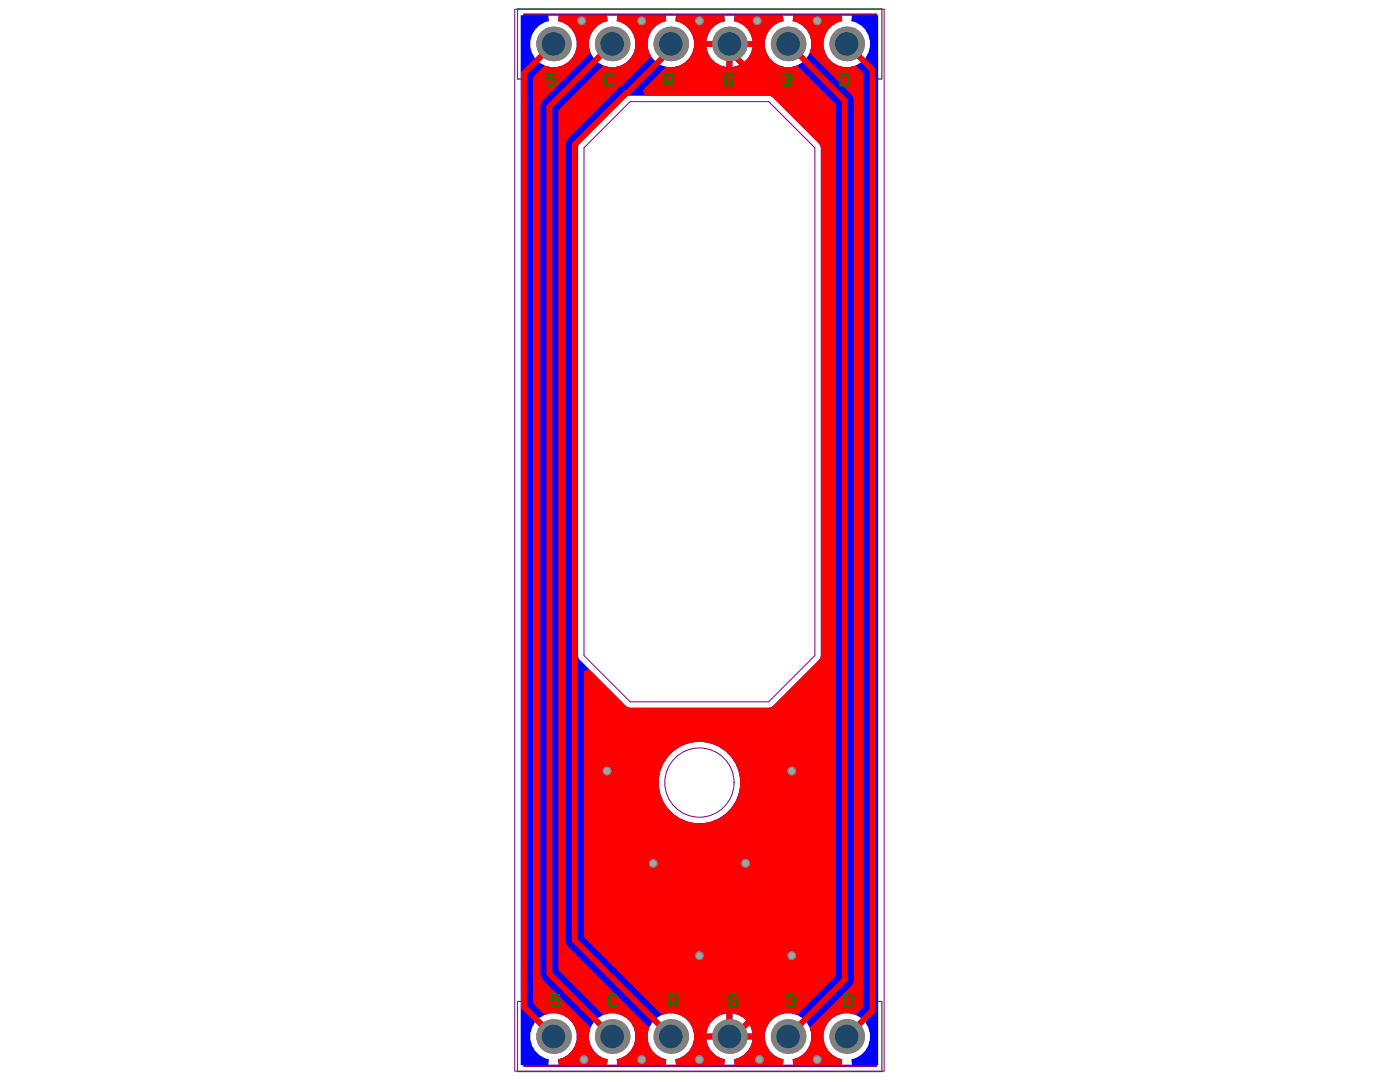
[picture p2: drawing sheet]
<svg xmlns="http://www.w3.org/2000/svg" width="279mm" height="216mm" viewBox="0 0 279 216" stroke-linecap="round" stroke-linejoin="round" font-family="sans-serif">
<path d="M103.3 1.8h72.7v14h-72.7zM103.3 199.8h72.7v14h-72.7z" fill="none" stroke="#008000" stroke-width=".23"/>
<path d="M104.7 2.9h70.1v11.7h-70.1zM104.7 201h70.1v11.7h-70.1z" fill="none" stroke="#800080" stroke-width=".46"/>
<g fill="none" stroke="#800080" stroke-width=".2">
<path d="M102.7 1.9h73.7v211.8h-73.7zM116.5 29.5l9.3-9.2h27.6l9.2 9.2v101.3l-9.2 9.2h-27.6l-9.3-9.2z"/>
<circle cx="139.6" cy="156.2" r="6.9"/>
</g>
<path d="M109.5 14.8h1.5v1.1l-.7-.4h-.4l-.4 .4v.8l.4 .4h.7l.4-.4M121 15.1l.4-.3h.8l.3 .3v1.6l-.3 .4h-.8l-.4-.4M133.8 16.3l-.8 .8M134.5 16.3h-1.1l-.4-.4v-.8l.4-.3h1.1v2.3M145 15.1l.3-.3h.8l.4 .3v1.6l-.4 .4h-.8l-.3-.4v-.8h.7M158 15.1l-.4-.3h-.7l-.4 .3v.4" fill="none" stroke="#c0c073" stroke-width=".46"/>
<circle cx="156.5" cy="15.5" r=".23" fill="#c0c073"/>
<path d="M156.5 15.5l.4 .4M156.9 15.9h.4M156.9 15.9l-.4 .4v.4l.4 .4h.7l.4-.4M168 15.1l.4-.3h1.1v2.3h-1.1l-.4-.4zM158 198.9l-.4-.4h-.7l-.4 .4v.4M168 198.9l.4-.4h1.1v2.3h-1.1l-.4-.3z" fill="none" stroke="#c0c073" stroke-width=".46"/>
<circle cx="156.5" cy="199.3" r=".23" fill="#c0c073"/>
<path d="M109.9 198.5h1.6v1.2l-.8-.4h-.4l-.4 .4v.8l.4 .3h.8l.4-.3M121.5 198.9l.3-.4h.8l.4 .4v1.6l-.4 .3h-.8l-.3-.3M145 198.9l.3-.4h.8l.4 .4v1.6l-.4 .3h-.8l-.3-.3v-.8h.7M156.5 199.3l.4 .4M156.9 199.7h.4M156.9 199.7l-.4 .4v.4l.4 .3h.7l.4-.3M133.8 200.1l-.8 .7M134.5 200.1h-1.1l-.4-.4v-.8l.4-.4h1.1v2.3" fill="none" stroke="#c0c073" stroke-width=".46"/>
<path d="M103.9 3h5.5l.2 1.2a4.6 4.6 0 0 0-3 7.2 4.6 4.6 0 0 0 7.7 0 4.6 4.6 0 0 0-2.9-7.2l.1-1.2h9.6l.2 1.2a4.6 4.6 0 0 0-3 7.2 4.6 4.6 0 0 0 7.7 0 4.6 4.6 0 0 0-2.9-7.2l.1-1.2h9.6l.2 1.2a4.6 4.6 0 0 0-3 7.2 4.6 4.6 0 0 0 7.7 0 4.6 4.6 0 0 0-2.9-7.2l.1-1.2h9.6l.2 1.2a4.6 4.6 0 0 0-3.7 4h9.2a4.6 4.6 0 0 0-3.7-4l.1-1.2h9.6l.2 1.2a4.6 4.6 0 0 0-3 7.2 4.6 4.6 0 0 0 7.7 0 4.6 4.6 0 0 0-2.9-7.2l.1-1.2h9.6l.2 1.2a4.6 4.6 0 0 0-3 7.2 4.6 4.6 0 0 0 7.8 0 4.6 4.6 0 0 0-3-7.2l.1-1.2h5.3v209.5h-5.3l-.1-1.1a4.6 4.6 0 0 0 3-7.2 4.6 4.6 0 0 0-7.8 0 4.6 4.6 0 0 0 3 7.2l-.2 1.1h-9.6l-.1-1.1a4.6 4.6 0 0 0 2.9-7.2 4.6 4.6 0 0 0-7.7 0 4.6 4.6 0 0 0 3 7.2l-.2 1.1h-9.6l-.1-1.1a4.6 4.6 0 0 0 3.7-4h-9.2a4.6 4.6 0 0 0 3.7 4l-.2 1.1h-9.6l-.1-1.1a4.6 4.6 0 0 0 2.9-7.2 4.6 4.6 0 0 0-7.7 0 4.6 4.6 0 0 0 3 7.2l-.2 1.1h-9.6l-.1-1.1a4.6 4.6 0 0 0 2.9-7.2 4.6 4.6 0 0 0-7.7 0 4.6 4.6 0 0 0 3 7.2l-.2 1.1h-9.6l-.1-1.1a4.6 4.6 0 0 0 2.9-7.2 4.6 4.6 0 0 0-7.7 0 4.6 4.6 0 0 0 3 7.2l-.2 1.1h-5.5zM146.2 9.3v4.1a4.7 4.7 0 0 0 4-4.1zM141 9.3a4.7 4.7 0 0 0 4 4.1v-4.1zM115.7 28.6l-.3 .9v101.8l9.9 9.8h28.6l9.6-9.4 .3-.9-.1-101.8-9.4-9.6-.9-.3-28.1 .1zM131.5 156.2a8.1 8.1 0 0 0 16.2 0 8.1 8.1 0 0 0-16.2 0zM146.2 202.2v4h4a4.7 4.7 0 0 0-4-4zM141.9 204l-.6 1-.3 1.2h4v-4a4.6 4.6 0 0 0-3.1 1.8z" fill="#00f"/>
<circle cx="116.1" cy="4.2" r=".92" fill="#808080"/>
<circle cx="116.1" cy="4.2" r=".69" fill="#a6968d"/>
<circle cx="128.1" cy="4.2" r=".92" fill="#808080"/>
<circle cx="128.1" cy="4.2" r=".69" fill="#a6968d"/>
<circle cx="139.6" cy="4.2" r=".92" fill="#808080"/>
<circle cx="139.6" cy="4.2" r=".69" fill="#a6968d"/>
<circle cx="151.1" cy="4.2" r=".92" fill="#808080"/>
<circle cx="151.1" cy="4.2" r=".69" fill="#a6968d"/>
<circle cx="163.1" cy="4.2" r=".92" fill="#808080"/>
<circle cx="163.1" cy="4.2" r=".69" fill="#a6968d"/>
<circle cx="163.1" cy="211.4" r=".92" fill="#808080"/>
<circle cx="163.1" cy="211.4" r=".69" fill="#a6968d"/>
<circle cx="151.6" cy="211.4" r=".92" fill="#808080"/>
<circle cx="151.6" cy="211.4" r=".69" fill="#a6968d"/>
<circle cx="139.6" cy="211.4" r=".92" fill="#808080"/>
<circle cx="139.6" cy="211.4" r=".69" fill="#a6968d"/>
<circle cx="128.1" cy="211.4" r=".92" fill="#808080"/>
<circle cx="128.1" cy="211.4" r=".69" fill="#a6968d"/>
<circle cx="116.5" cy="211.4" r=".92" fill="#808080"/>
<circle cx="116.5" cy="211.4" r=".69" fill="#a6968d"/>
<circle cx="158" cy="153.9" r=".92" fill="#808080"/>
<circle cx="158" cy="153.9" r=".69" fill="#a6968d"/>
<circle cx="148.8" cy="172.3" r=".92" fill="#808080"/>
<circle cx="148.8" cy="172.3" r=".69" fill="#a6968d"/>
<circle cx="158" cy="190.7" r=".92" fill="#808080"/>
<circle cx="158" cy="190.7" r=".69" fill="#a6968d"/>
<circle cx="130.4" cy="172.3" r=".92" fill="#808080"/>
<circle cx="130.4" cy="172.3" r=".69" fill="#a6968d"/>
<circle cx="139.6" cy="190.7" r=".92" fill="#808080"/>
<circle cx="139.6" cy="190.7" r=".69" fill="#a6968d"/>
<circle cx="121.2" cy="153.9" r=".92" fill="#808080"/>
<circle cx="121.2" cy="153.9" r=".69" fill="#a6968d"/>
<circle cx="169" cy="206.8" r="3.5" fill="#808080"/>
<circle cx="169" cy="206.8" r="2.35" fill="#1f4769"/>
<circle cx="110.5" cy="206.8" r="3.5" fill="#808080"/>
<circle cx="110.5" cy="206.8" r="2.35" fill="#1f4769"/>
<circle cx="122.2" cy="206.8" r="3.5" fill="#808080"/>
<circle cx="122.2" cy="206.8" r="2.35" fill="#1f4769"/>
<circle cx="133.9" cy="206.8" r="3.5" fill="#808080"/>
<circle cx="133.9" cy="206.8" r="2.35" fill="#1f4769"/>
<circle cx="145.6" cy="206.8" r="3.5" fill="#808080"/>
<circle cx="145.6" cy="206.8" r="2.35" fill="#1f4769"/>
<circle cx="157.3" cy="206.8" r="3.5" fill="#808080"/>
<circle cx="157.3" cy="206.8" r="2.35" fill="#1f4769"/>
<circle cx="169" cy="8.8" r="3.5" fill="#808080"/>
<circle cx="169" cy="8.8" r="2.35" fill="#1f4769"/>
<circle cx="110.5" cy="8.8" r="3.5" fill="#808080"/>
<circle cx="110.5" cy="8.8" r="2.35" fill="#1f4769"/>
<circle cx="122.2" cy="8.8" r="3.5" fill="#808080"/>
<circle cx="122.2" cy="8.8" r="2.35" fill="#1f4769"/>
<circle cx="133.9" cy="8.8" r="3.5" fill="#808080"/>
<circle cx="133.9" cy="8.8" r="2.35" fill="#1f4769"/>
<circle cx="145.6" cy="8.8" r="3.5" fill="#808080"/>
<circle cx="145.6" cy="8.8" r="2.35" fill="#1f4769"/>
<circle cx="157.3" cy="8.8" r="3.5" fill="#808080"/>
<circle cx="157.3" cy="8.8" r="2.35" fill="#1f4769"/>
<g fill="#f00">
<path d="M158.3 3h9.6l.2 1.2a4.7 4.7 0 0 0-3.6 5.9 4.7 4.7 0 0 0 6.3 3l1.6 1.6v186.2l-1.6 1.6a4.7 4.7 0 0 0-6.3 3 4.7 4.7 0 0 0 3.6 5.9l-.2 1.1h-9.6l-.1-1.1a4.6 4.6 0 0 0 3.4-6.4l8.3-8.2 .4-.6 .1-.7v-175.4l-.1-.7-.4-.6-8.3-8.3a4.6 4.6 0 0 0-3.4-6.3z"/>
<path d="M111.5 3h9.6l.2 1.2a4.6 4.6 0 0 0-3.4 6.3l-9.5 9.5-.4 .6-.2 .7v173l.2 .7 .4 .6 9.5 9.4a4.6 4.6 0 0 0 3.4 6.4l-.2 1.1h-9.6l-.1-1.1a4.7 4.7 0 0 0 3.5-5.9 4.7 4.7 0 0 0-6.2-3l-2.3-2.3v-184.8l2.3-2.3a4.7 4.7 0 0 0 6.2-3 4.7 4.7 0 0 0-3.5-5.9z"/>
<path d="M123.2 3h9.6l.2 1.2a4.6 4.6 0 0 0-3 7l-16.6 16.4-.3 .6-.2 .7v158.8l.2 .6 .3 .6 16.2 16.1a4.6 4.6 0 0 0 3.4 6.4l-.2 1.1h-9.6l-.1-1.1a4.7 4.7 0 0 0 3.5-5.9 4.7 4.7 0 0 0-6.2-3l-9-8.9v-171.6l9-8.9a4.7 4.7 0 0 0 6.2-3 4.7 4.7 0 0 0-3.5-5.9z"/>
<path d="M134.9 3h9.6l.2 1.2a4.6 4.6 0 0 0-3.7 4h9.2a4.6 4.6 0 0 0-3.7-4l.1-1.2h9.6l.2 1.2a4.7 4.7 0 0 0-3.6 5.9 4.7 4.7 0 0 0 6.3 3l7.7 7.7v173.9l-7.7 7.8a4.7 4.7 0 0 0-6.3 3 4.7 4.7 0 0 0 3.6 5.9l-.2 1.1h-9.6l-.1-1.1a4.6 4.6 0 0 0 3.7-4h-9.2a4.6 4.6 0 0 0 3.7 4l-.2 1.1h-9.6l-.1-1.1a4.7 4.7 0 0 0 3.5-5.9 4.7 4.7 0 0 0-6.2-3l-15.6-15.6v-52.9l1.1-.5 7.3 7.4 .9 .3h27.6l.9-.3 9.2-9.2 .3-.9-.1-101.8-9.8-9.8-25.2-.1-.4-1.1 4.7-4.7a4.6 4.6 0 0 0 5.5-3.6 4.6 4.6 0 0 0-3.7-5.5zM146.2 9.3v4.1a4.7 4.7 0 0 0 4-4.1zM141 9.3a4.7 4.7 0 0 0 4 4.1v-4.1zM131.5 156.2a8.1 8.1 0 0 0 16.2 0 8.1 8.1 0 0 0-16.2 0zM146.2 202.2v4h4a4.7 4.7 0 0 0-4-4zM141.9 204l-.6 1-.3 1.2h4v-4a4.6 4.6 0 0 0-3.1 1.8z"/>
</g>
<path d="M110.5 8.8l-5.9 5.9v186.2l5.9 5.9M122.2 8.8l-12.6 12.5v173l12.6 12.5M133.9 8.8v1.1l-19.2 19v158.8l19.2 19.1M145.6 8.8v1.3l8.4 8.4h.1l10.3 10.3v.1l.5 .6v158.9l-18.4 18.4h-.9M157.3 8.8l11.3 11.3v175.4l-11.3 11.3M169 8.8l5.1 5.1v187.8l-5.1 5.1" fill="none" stroke="#f00" stroke-width="1.2"/>
<circle cx="116.1" cy="4.2" r=".92" fill="#808080"/>
<circle cx="116.1" cy="4.2" r=".69" fill="#a6968d"/>
<circle cx="128.1" cy="4.2" r=".92" fill="#808080"/>
<circle cx="128.1" cy="4.2" r=".69" fill="#a6968d"/>
<circle cx="139.6" cy="4.2" r=".92" fill="#808080"/>
<circle cx="139.6" cy="4.2" r=".69" fill="#a6968d"/>
<circle cx="151.1" cy="4.2" r=".92" fill="#808080"/>
<circle cx="151.1" cy="4.2" r=".69" fill="#a6968d"/>
<circle cx="163.1" cy="4.2" r=".92" fill="#808080"/>
<circle cx="163.1" cy="4.2" r=".69" fill="#a6968d"/>
<circle cx="163.1" cy="211.4" r=".92" fill="#808080"/>
<circle cx="163.1" cy="211.4" r=".69" fill="#a6968d"/>
<circle cx="151.6" cy="211.4" r=".92" fill="#808080"/>
<circle cx="151.6" cy="211.4" r=".69" fill="#a6968d"/>
<circle cx="139.6" cy="211.4" r=".92" fill="#808080"/>
<circle cx="139.6" cy="211.4" r=".69" fill="#a6968d"/>
<circle cx="128.1" cy="211.4" r=".92" fill="#808080"/>
<circle cx="128.1" cy="211.4" r=".69" fill="#a6968d"/>
<circle cx="116.5" cy="211.4" r=".92" fill="#808080"/>
<circle cx="116.5" cy="211.4" r=".69" fill="#a6968d"/>
<circle cx="158" cy="153.9" r=".92" fill="#808080"/>
<circle cx="158" cy="153.9" r=".69" fill="#a6968d"/>
<circle cx="148.8" cy="172.3" r=".92" fill="#808080"/>
<circle cx="148.8" cy="172.3" r=".69" fill="#a6968d"/>
<circle cx="158" cy="190.7" r=".92" fill="#808080"/>
<circle cx="158" cy="190.7" r=".69" fill="#a6968d"/>
<circle cx="130.4" cy="172.3" r=".92" fill="#808080"/>
<circle cx="130.4" cy="172.3" r=".69" fill="#a6968d"/>
<circle cx="139.6" cy="190.7" r=".92" fill="#808080"/>
<circle cx="139.6" cy="190.7" r=".69" fill="#a6968d"/>
<circle cx="121.2" cy="153.9" r=".92" fill="#808080"/>
<circle cx="121.2" cy="153.9" r=".69" fill="#a6968d"/>
<circle cx="169" cy="206.8" r="3.5" fill="#808080"/>
<circle cx="169" cy="206.8" r="2.35" fill="#1f4769"/>
<circle cx="110.5" cy="206.8" r="3.5" fill="#808080"/>
<circle cx="110.5" cy="206.8" r="2.35" fill="#1f4769"/>
<circle cx="122.2" cy="206.8" r="3.5" fill="#808080"/>
<circle cx="122.2" cy="206.8" r="2.35" fill="#1f4769"/>
<circle cx="133.9" cy="206.8" r="3.5" fill="#808080"/>
<circle cx="133.9" cy="206.8" r="2.35" fill="#1f4769"/>
<circle cx="145.6" cy="206.8" r="3.5" fill="#808080"/>
<circle cx="145.6" cy="206.8" r="2.35" fill="#1f4769"/>
<circle cx="157.3" cy="206.8" r="3.5" fill="#808080"/>
<circle cx="157.3" cy="206.8" r="2.35" fill="#1f4769"/>
<circle cx="169" cy="8.8" r="3.5" fill="#808080"/>
<circle cx="169" cy="8.8" r="2.35" fill="#1f4769"/>
<circle cx="110.5" cy="8.8" r="3.5" fill="#808080"/>
<circle cx="110.5" cy="8.8" r="2.35" fill="#1f4769"/>
<circle cx="122.2" cy="8.8" r="3.5" fill="#808080"/>
<circle cx="122.2" cy="8.8" r="2.35" fill="#1f4769"/>
<circle cx="133.9" cy="8.8" r="3.5" fill="#808080"/>
<circle cx="133.9" cy="8.8" r="2.35" fill="#1f4769"/>
<circle cx="145.6" cy="8.8" r="3.5" fill="#808080"/>
<circle cx="145.6" cy="8.8" r="2.35" fill="#1f4769"/>
<circle cx="157.3" cy="8.8" r="3.5" fill="#808080"/>
<circle cx="157.3" cy="8.8" r="2.35" fill="#1f4769"/>
<path d="M111.6 198.5h-1.5v1.2l.8-.4h.4l.3 .4v.8l-.3 .3h-.8l-.4-.3M123.2 198.9l-.4-.4h-.8l-.4 .4v1.6l.4 .3h.8l.4-.3M147.1 198.9l-.4-.4h-.7l-.4 .4v1.6l.4 .3h.7l.4-.3v-.8h-.8M157.1 198.9l.4-.4h.7l.4 .4v.4M133.6 200.1h1.1l.4-.4v-.8l-.4-.4h-1.1v2.3M134.4 200.1l.7 .7" fill="none" stroke="#008000" stroke-width=".46"/>
<circle cx="158.6" cy="199.3" r=".23" fill="#008000"/>
<path d="M156.3 15.1l.4-.3h.7l.4 .3v.4M167.8 14.8h1.1l.4 .3v1.6l-.4 .4h-1.1zM157.9 199.7h.3M158.2 199.7l.4 .4v.4l-.4 .3h-.7l-.4-.3M158.6 199.3l-.4 .4M168.6 198.5h1.2l.4 .4v1.6l-.4 .3h-1.2z" fill="none" stroke="#008000" stroke-width=".46"/>
<circle cx="157.8" cy="15.5" r=".23" fill="#008000"/>
<path d="M110.8 14.8h-1.5v1.1l.7-.4h.4l.4 .4v.8l-.4 .4h-.7l-.4-.4M122.3 15.1l-.4-.3h-.7l-.4 .3v1.6l.4 .4h.7l.4-.4M132.8 16.3h1.1l.4-.4v-.8l-.4-.3h-1.1v2.3M133.5 16.3l.8 .8M146.3 15.1l-.4-.3h-.8l-.4 .3v1.6l.4 .4h.8l.4-.4v-.8h-.8M157 15.9h.4M157.4 15.9l.4 .4v.4l-.4 .4h-.7l-.4-.4M157.8 15.5l-.4 .4" fill="none" stroke="#008000" stroke-width=".46"/>
</svg>
